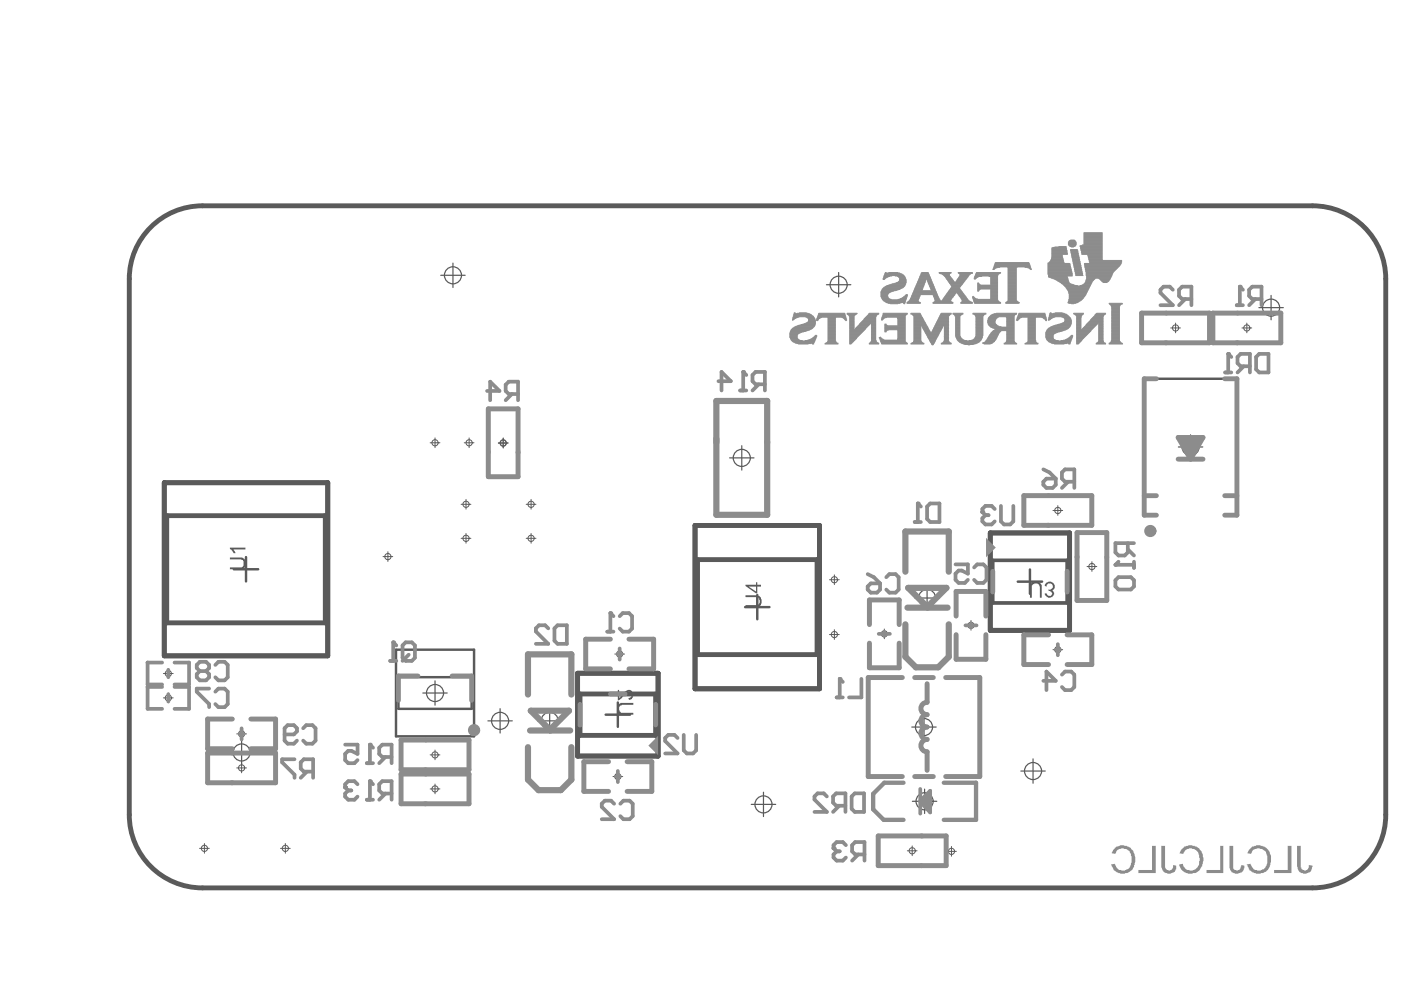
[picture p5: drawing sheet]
<svg xmlns="http://www.w3.org/2000/svg" width="297mm" height="210mm" viewBox="0 0 297 210" stroke-linecap="round" stroke-linejoin="round" font-family="sans-serif">
<g fill="none" stroke="#5a5a5a" stroke-width=".26">
<path d="M93.4 58.4h5.2M96 55.8v5.2M177.8 57.8v5.2M175.2 60.4h5.2M266.9 65.2h5.2M269.5 62.6v5.2M154.7 97.1h5.2M157.3 94.5v5.2M249.8 94.8h5.2M252.4 92.2v5.2M194 126.8h5.1M196.6 124.2v5.2"/>
<path d="M48.6 159.5h5.2M51.2 157v5.1M89.6 146.9h5.2M92.2 144.4v5.1M103.4 152.8h5.2M106 150.3v5.1M114 152.8h5.1M116.5 150.3v5.1M193.3 154.2h5.2M195.9 151.6v5.1M159.3 170.6h5.2M161.9 168v5.1"/>
<path d="M193.4 169.9h5.2M196 167.3v5.2M216.4 163.5h5.2M219 160.9v5.2"/>
<circle cx="96" cy="58.4" r="1.81"/>
<circle cx="177.8" cy="60.4" r="1.81"/>
<circle cx="269.5" cy="65.2" r="1.81"/>
<circle cx="157.3" cy="97.1" r="1.81"/>
<circle cx="252.4" cy="94.8" r="1.81"/>
<circle cx="196.6" cy="126.8" r="1.81"/>
<circle cx="51.2" cy="159.5" r="1.81"/>
<circle cx="92.2" cy="146.9" r="1.81"/>
<circle cx="106" cy="152.8" r="1.81"/>
<circle cx="116.5" cy="152.8" r="1.81"/>
<circle cx="195.9" cy="154.2" r="1.81"/>
<circle cx="161.9" cy="170.6" r="1.81"/>
<circle cx="196" cy="169.9" r="1.81"/>
<circle cx="219" cy="163.5" r="1.81"/>
</g>
<g fill="none" stroke="#5a5a5a" stroke-width=".21">
<path d="M248.2 69.5h2.1M249.2 68.5v2.1M263.3 69.5h2.1M264.4 68.5v2.1M91.2 93.9h2.1M92.2 92.8v2.1M98.4 93.9h2.1M99.5 92.8v2.1M105.7 93.9h2M105.7 94h2M106.7 92.8v2.2M81.2 118h2.1"/>
<path d="M82.2 117v2M97.8 106.9h2M97.8 114.1h2M98.8 105.9v2.1M98.8 113.1v2.1M111.6 106.9h2M111.6 114.1h2M112.6 105.9v2.1M112.6 113.1v2.1M223.2 108.2h2.1M224.3 107.2v2.1M231.5 119.1v2.1"/>
<path d="M130.3 138.7h2.1M131.4 137.6v2.1M175.9 122.9h2M175.9 134.5h2M176.9 121.9v2.1M176.9 133.5v2.1M186.5 134.4h2M187.5 133.4v2M204.8 132.6h2.1M205.9 131.6v2M223.2 137.8h2.1M224.3 136.7v2.1"/>
<path d="M230.5 120.1h2M34.7 148h2M34.7 142.8h2M35.7 141.8v2M35.7 146.9v2.1M50.2 155.6h2.1M51.2 154.6v2M92.2 159v2.1M42.3 179.9h2.1M43.3 178.8v2.1M50.2 162.8h2.1M51.2 161.8v2.1"/>
<path d="M59.5 179.9h2M60.5 178.8v2.1M91.2 167.3h2.1M91.2 160.1h2.1M92.2 166.2v2.1M130 164.6h2M131 163.6v2.1M193.4 179.4v2M201.7 179.5v2M192.4 180.4h2M200.7 180.5h2.1"/>
<circle cx="249.2" cy="69.5" r=".66"/>
<circle cx="264.4" cy="69.5" r=".66"/>
<circle cx="92.2" cy="93.9" r=".66"/>
<circle cx="99.5" cy="93.9" r=".66"/>
<circle cx="106.7" cy="93.9" r=".66"/>
<circle cx="106.7" cy="94" r=".66"/>
<circle cx="82.2" cy="118" r=".66"/>
<circle cx="98.8" cy="114.1" r=".66"/>
<circle cx="98.8" cy="106.9" r=".66"/>
<circle cx="112.6" cy="114.1" r=".66"/>
<circle cx="112.6" cy="106.9" r=".66"/>
<circle cx="224.3" cy="108.2" r=".66"/>
<circle cx="131.4" cy="138.7" r=".66"/>
<circle cx="176.9" cy="134.5" r=".66"/>
<circle cx="176.9" cy="122.9" r=".66"/>
<circle cx="187.5" cy="134.4" r=".66"/>
<circle cx="205.9" cy="132.6" r=".66"/>
<circle cx="224.3" cy="137.8" r=".66"/>
<circle cx="231.5" cy="120.1" r=".66"/>
<circle cx="35.7" cy="142.8" r=".66"/>
<circle cx="35.7" cy="148" r=".66"/>
<circle cx="51.2" cy="155.6" r=".66"/>
<circle cx="43.3" cy="179.9" r=".66"/>
<circle cx="51.2" cy="162.8" r=".66"/>
<circle cx="60.5" cy="179.9" r=".66"/>
<circle cx="92.2" cy="167.3" r=".66"/>
<circle cx="92.2" cy="160.1" r=".66"/>
<circle cx="131" cy="164.6" r=".66"/>
<circle cx="193.4" cy="180.4" r=".66"/>
<circle cx="201.7" cy="180.5" r=".66"/>
</g>
<path d="M52.2 118.1v5.2M242.6 109.2v-28.9h19.7v28.9M49.6 120.7h5.1M84 137.8h16.5v18.3h-16.5zM158 128.7h5.1M160.6 126.1v5.2M215.8 123.3h5.2M218.4 120.7v5.2M84.5 143.6h15.5v6.7h-15.5zM128.4 151.5h5.2M131 148.9v5.2" fill="none" stroke="#5a5a5a" stroke-width=".52"/>
<path d="M34.8 102.3h34.7v36.7h-34.7zM35.4 109.3h33.6v22.8h-33.6zM147.4 111.4h26.3v34.6h-26.3zM147.9 118.7h25.3v20.1h-25.3zM210 113h16.8v20.7h-16.8zM122.5 142.7h17v17.6h-17zM123 147.1h16v8.8h-16z" fill="none" stroke="#5a5a5a" stroke-width="1"/>
<path d="M210.5 118.8h15.8v9h-15.8z" fill="none" stroke="#5a5a5a" stroke-width=".77"/>
<g fill="#5a5a5a">
<path d="M48.7 118.2h1.9a1.17 1.17 0 0 1 1.2 .3 1.17 1.17 0 0 1 .2 1.3 .98 .98 0 0 1-1.3 .9h-2v-.4h2a.84 .84 0 0 0 .8-.3 .84 .84 0 0 0 .1-.9 .75 .75 0 0 0-.9-.5h-2z"/>
<path d="M48.7 116.1h3.3v.4h-2.6l.5 .7v.1h-.4l-.2-.5-.6-.4z"/>
<path d="M131 149.6l.5-.6h2.8v.4h-2.1a.87 .87 0 0 0-.9 .8 .87 .87 0 0 0 .6 .9h2.4v.4h-2.1a1.14 1.14 0 0 1-1.3-1z"/>
<path d="M131 146.3h.3v1.7l.6-.7a1.85 1.85 0 0 1 1.6-1 1.07 1.07 0 0 1 .8 1.1 1.07 1.07 0 0 1-.9 1l-.2-.4a.53 .53 0 0 0 .7-.7 .66 .66 0 0 0-.7-.6v.1a.7 .7 0 0 0-.8 .5l-.6 .8-.8 .4z"/>
<path d="M218.5 123.7l.1-.1a1.62 1.62 0 0 1 2.3 .4v2.7h-.4v-2.1a.87 .87 0 0 0-.8-.9 .87 .87 0 0 0-.9 .7v2.3h-.4v-2.7z"/>
<path d="M221.7 123.7a1.12 1.12 0 0 1 1.1-.4 1.12 1.12 0 0 1 .8 .9v.6l-.4 .4h-.2l.2 .1a.79 .79 0 0 1 0 1.2 1.06 1.06 0 0 1-1.7-.4v-.3h.4a.59 .59 0 0 0 .6 .5 .59 .59 0 0 0 .6-.5l-.3-.4-.5-.1v-.4v.1h.3a.7 .7 0 0 0 .6-.9 .7 .7 0 0 0-1-.4l-.3 .3v.4l-.4-.2z"/>
<path d="M158.1 126.2h2.1a1.22 1.22 0 0 1 1.3 1.6v.1a1.48 1.48 0 0 1-1.5 .9h-1.9v-.5h1.9a.83 .83 0 0 0 1-.3 .83 .83 0 0 0 0-1l-.2-.3h-.4v-.1h-2.3z"/>
<path d="M158.7 124.4l1.6 1v-1zM158.1 124h2.2v-.5h.3v.5h.7v.4h-.7v1.4h-.3l-2.2-1.6z"/>
</g>
<path d="M32 48.2a15.5 15.5 0 0 1 10.9-4.6h235.4a15.5 15.5 0 0 1 15.5 15.5v113.7a15.5 15.5 0 0 1-15.5 15.5h-235.4a15.5 15.5 0 0 1-15.5-15.5v-113.7a15.4 15.4 0 0 1 4.6-10.9z" fill="none" stroke="#5a5a5a" stroke-width="1"/>
<g fill="#8c8c8c">
<path d="M209.1 114l2 2.1-2 2.1z"/>
<path d="M137.5 158.1l2-2.1v4.2z"/>
</g>
<g fill="none" stroke="#8c8c8c" stroke-width=".21">
<path d="M187.2 59.3h.3M187.2 59.2h.4M187.2 59.1h.5M187.2 59h.6M187.3 58.9h.7M187.3 58.8h.9M187.3 58.7h1M187.4 58.6h1.2M187.4 58.5h1.7M187.4 58.4h4.3M187.5 58.3h4.1M187.5 58.2h4"/>
<path d="M187.6 58.2h3.7M187.6 58.1h3.6M187.6 58h3.3M187.7 57.9h.3M187.7 57.8h.2M188.2 57.9h2.5M188.4 57.8h2M189.8 58.5h1.9M189.9 60h2.2M190.1 59.9h2M190.3 58.6h1.5M190.4 59.8h1.7"/>
<path d="M190.5 59.7h1.6M190.5 58.7h1.3M190.5 58.8h1.4M190.6 59.6h1.5M190.6 59.5h1.5M190.6 58.9h1.3M190.7 59.4h1.4M190.7 59.3h1.4M190.7 59.2h1.3M190.7 59.1h1.3M190.7 59h1.3M194.5 60h1.6"/>
<path d="M194.5 59.9h1.7M194.5 59.8h1.7M194.6 59.7h1.6M194.6 59.6h1.7M194.7 59.5h1.6M194.7 59.4h1.6M194.8 59.3h1.5M194.8 59.2h2.6M194.9 59.1h2.5M194.9 59h2.4M195 58.9h2.3M195 58.8h2.3"/>
<path d="M195 58.7h2.2M195.1 58.6h2.1M195.1 58.5h2M195.1 58.4h2M195.1 58.3h1.9M195.2 58.2h1.8M195.2 58.1h1.7M195.3 58h1.6M195.3 57.9h1.5M195.4 57.8h1.4M196.5 59.3h.9M196.6 59.6h.9"/>
<path d="M196.6 59.5h.9M196.6 59.4h.8M196.7 59.8h.9M196.7 59.7h.9M196.8 60h.9M196.8 59.9h.8M199.1 57.9h2.6M199.1 57.8h2.6M199.2 58h2.3M199.5 58.1h1.8M199.7 58.2h1.6M199.8 58.2h1.5"/>
<path d="M200 58.3h1.3M200.1 58.4h1.2M200.2 58.5h1.2M200.3 58.6h1.2M200.4 58.7h1.1M200.5 58.9h1.2M200.5 58.8h1.1M200.6 59h1.2M200.7 59.2h1.2M200.7 59.1h1.2M200.8 59.3h1.2M200.9 59.3h1.1"/>
<path d="M200.9 59.5h1.2M200.9 59.4h1.2M201 59.6h1.2M201.1 59.8h1.3M201.1 59.7h1.2M201.2 59.9h1.2M201.3 60h3M202.5 59.9h1.8M202.6 59.8h1.7M202.7 59.7h1.7M202.7 59.6h1.8M202.8 59.5h1.8"/>
<path d="M202.9 59.4h1.7M202.9 59.3h1.8M203 59.3h1.8M203.1 59.2h1.8M203.1 59.1h1.9M203.2 59h1.8M203.2 57.9h3M203.2 57.8h3M203.2 58.9h1.9M203.2 58.8h2M203.2 58h3M203.3 58.7h2"/>
<path d="M203.4 58.6h1.9M203.4 58.5h2M203.4 58.1h2.4M203.5 58.4h1.9M203.5 58.3h1.9M203.5 58.2h2M203.5 58.2h2.2M206.6 59.2h.2M206.6 59.1h.3M206.6 59h.4M206.6 58.9h.5M206.6 58.8h.7"/>
<path d="M206.6 58.7h.9M206.6 58.6h1.5M206.7 58.5h4.8M206.7 58.4h4.8M206.8 58.3h4.8M206.8 58.2h4.8M206.8 58.2h4.9M206.9 58.1h5M206.9 58h5.2M207 57.9h5.2M207 57.8h5.2M207.3 60h.2"/>
<path d="M209.7 58.6h1.8M210 58.7h1.5M210 60h1.5M210 59.9h1.5M210 59.8h1.5M210 59.7h1.5M210 59.6h1.5M210 59.5h1.5M210 59.4h1.5M210 59.3h1.5M210 59.2h1.5M210 59.1h1.5"/>
<path d="M210 59h1.5M210 58.9h1.5M210 58.8h1.5M210.5 57.1h.3M210.5 57.1h.4M210.6 57h.4M210.6 56.9h.6M210.7 56.8h.7M210.7 56.7h1.3M210.7 56.6h7.8M210.8 56.5h7.6M210.8 56.4h7.6"/>
<path d="M210.8 56.3h7.6M210.9 56.2h7.4M210.9 56.1h7.4M210.9 56h7.4M211 56h7.2M211 55.9h7.2M211 55.8h7.1M211.1 55.7h7M213.6 56.7h2.1M213.7 60h1.8M213.7 59.9h1.8M213.7 59.8h1.8"/>
<path d="M213.7 59.7h1.8M213.7 59.6h1.8M213.7 59.5h1.8M213.7 59.4h1.8M213.7 59.3h1.8M213.7 59.2h1.8M213.7 59.1h1.8M213.7 59h1.8M213.7 58.9h1.8M213.7 58.8h1.8M213.7 58.7h1.8M213.7 58.6h1.8"/>
<path d="M213.7 58.5h1.8M213.7 58.4h1.8M213.7 58.3h1.8M213.7 58.2h1.8M213.7 58.1h1.8M213.7 58h1.8M213.7 57.9h1.8M213.7 57.8h1.8M213.7 57.7h1.8M213.7 57.6h1.8M213.7 57.5h1.8M213.7 57.4h1.8"/>
<path d="M213.7 57.3h1.8M213.7 57.2h1.8M213.7 57.1h1.8M213.7 57h1.8M213.7 56.9h1.8M213.7 56.8h1.8M217.3 56.7h1.2M217.9 56.8h.6M218.1 56.9h.5M218.2 57h.4M218.4 57.1h.2M218.5 57.1h.2"/>
<path d="M222.2 58.2h5.1M222.2 58.1h5.1M222.2 58h5.1M222.2 57.9h5.1M222.2 57.8h5M222.2 57.7h5M222.2 57.6h5M222.2 57.5h5M222.2 57.4h5M222.2 57.3h5M222.2 57.2h5M222.2 57.1h5"/>
<path d="M222.2 57.1h4.9M222.2 57h4.9M222.2 56.9h4.9M222.2 56.8h4.9M222.2 56.7h4.8M222.2 56.6h4.8M222.2 56.5h4.8M222.2 56.4h4.8M222.2 56.3h4.7M222.2 56.2h4.7M222.2 56.1h4.7M222.2 56h4.7"/>
<path d="M222.2 55.9h4.6M222.2 55.8h3.4M222.3 58.6h3.9M222.3 58.5h5M222.3 58.4h5M222.3 58.3h5M222.3 58.2h5M222.4 58.8h3.9M222.4 58.7h3.9M222.4 55.7h3.2M222.5 55.6h3.1M222.6 55.5h2.9"/>
<path d="M222.6 55.4h2.9M222.7 58.9h3.6M222.7 55.3h2.8M222.7 55.2h2.8M222.8 55.1h2.6M222.8 55h2.6M222.9 59h3.5M222.9 54.9h2.5M222.9 54.8h2.5M222.9 54.8h2.4M222.9 54.7h2.4M223 54.6h2.3"/>
<path d="M223 54.5h2.3M223 54.4h2.2M223 54.3h2.2M223 54.2h2.2M223 54.1h2.2M223 54h2.2M223 53.9h3.3M223 53.8h3.3M223 53.7h3.3M223 53.6h3.2M223 53.5h3.2M223 53.4h3.2"/>
<path d="M223 53.3h3.2M223 53.2h3.2M223 53.1h3.2M223 53h3.1M223 52.9h3.1M223 52.8h3.1M223 52.7h3.1M223 52.6h3.1M223.2 59.1h3.2M223.2 52.5h2.9M223.5 59.2h2.9M223.7 59.3h2.7"/>
<path d="M223.7 52.4h2.4M223.8 59.3h2.7M224 59.4h2.5M224.2 59.5h2.3M224.3 59.6h2.3M224.5 59.7h2.1M224.5 52.3h1.6M224.7 59.8h1.9M224.8 59.9h1.9M224.9 60h1.8M226.5 51.9h1.7M226.5 51.8h1.7"/>
<path d="M226.5 51.7h1.7M226.5 51.6h1.7M226.5 51.5h1.7M226.5 51.4h1.7M226.6 52h1.5M226.6 51.3h1.5M226.6 51.2h1.5M226.7 52.1h1.4M226.7 51.1h1.3M226.8 52.2h1.2M226.8 51h1.1M226.9 52.3h.9"/>
<path d="M227 53.2h1.5M227 53.1h1.4M227 53h1.4M227 52.9h1.4M227 50.9h.8M227.1 53.7h1.5M227.1 53.6h1.4M227.1 53.5h1.4M227.1 53.4h1.4M227.1 53.3h1.4M227.2 54.1h1.5M227.2 54h1.4"/>
<path d="M227.2 53.9h1.4M227.2 53.8h1.4M227.2 53.7h1.4M227.2 52.4h.4M227.2 54.6h1.6M227.2 54.5h1.6M227.2 54.4h1.5M227.2 54.3h1.5M227.2 54.2h1.5M227.3 54.9h1.6M227.3 54.8h1.5M227.3 54.7h1.5"/>
<path d="M227.4 55.4h1.6M227.4 55.3h1.5M227.4 55.2h1.5M227.4 55.1h1.5M227.4 55h1.5M227.5 55.9h1.6M227.5 55.8h1.5M227.5 55.7h1.5M227.5 55.6h1.5M227.5 55.5h1.5M227.6 56.2h1.6M227.6 56.1h1.5"/>
<path d="M227.6 56h1.5M227.7 56.7h1.6M227.7 56.6h1.5M227.7 56.5h1.5M227.7 56.4h1.5M227.7 56.3h1.5M227.8 57.1h1.6M227.8 57.1h1.5M227.8 57h1.5M227.8 56.9h1.5M227.8 56.8h1.5M227.9 57.6h1.6"/>
<path d="M227.9 57.5h1.5M227.9 57.4h1.5M227.9 57.3h1.5M227.9 57.2h1.5M228 58h1.5M228 57.9h1.5M228 57.8h1.5M228 57.7h1.5M228.1 58.4h1.5M228.1 58.3h1.4M228.1 58.2h1.4M228.1 58.1h1.4"/>
<path d="M229 52.3h4.7M229 52.2h4.7M229 52.1h4.7M229.1 52.7h4.6M229.1 52.6h4.6M229.1 52.5h4.6M229.1 52.4h4.6M229.2 53.1h4.5M229.2 53h4.5M229.2 52.9h4.5M229.2 52.8h4.5M229.3 53.6h4.4"/>
<path d="M229.3 53.5h4.4M229.3 53.4h4.4M229.3 53.3h4.4M229.3 53.2h4.4M229.4 53.9h4.3M229.4 53.8h4.3M229.4 53.7h4.3M229.4 52h4.3M229.5 51.9h4.2M229.8 51.8h3.9M229.8 51.7h3.9M229.8 51.6h3.9"/>
<path d="M229.8 51.5h3.9M229.8 51.4h3.9M229.8 51.3h3.9M229.8 51.2h3.9M229.8 51.1h3.9M229.8 51h3.9M229.8 50.9h3.9M229.8 50.8h3.9M229.8 50.7h3.9M229.8 50.6h3.9M229.8 50.5h3.9M229.8 50.4h3.9"/>
<path d="M229.8 50.3h3.9M229.8 50.2h3.9M229.8 50.1h3.9M229.8 50h3.9M229.8 49.9h3.9M229.8 49.8h3.9M229.8 49.7h3.9M229.8 49.6h3.9M229.8 49.5h3.9M229.8 49.4h3.9M229.8 49.3h3.9M229.9 56.2h7.6"/>
<path d="M229.9 56.1h7.6M229.9 56h7.7M229.9 55.9h7.8M230 60h1.5M230 56.7h7.1M230 56.6h7.2M230 56.5h7.3M230 56.4h7.4M230 56.3h7.5M230.1 59.9h1.4M230.1 59.8h1.5M230.1 57.1h6.5"/>
<path d="M230.1 57.1h6.6M230.1 57h6.7M230.1 56.9h6.8M230.1 56.8h6.9M230.2 59.7h1.4M230.2 59.6h1.5M230.2 59.5h1.6M230.2 57.6h6M230.2 57.5h6.1M230.2 57.4h6.2M230.2 57.3h6.2M230.2 57.2h6.3"/>
<path d="M230.3 59.4h1.5M230.3 59.3h1.6M230.3 59.3h1.7M230.3 58.4h5.4M230.3 58.3h5.5M230.3 58.2h5.5M230.3 58.1h5.6M230.3 58h5.6M230.3 57.9h5.7M230.3 57.8h5.7M230.3 57.7h5.8M230.4 59.2h1.7"/>
<path d="M230.4 59.1h1.8M230.4 59h5M230.4 58.9h5.1M230.4 58.8h5.1M230.4 58.7h5.2M230.4 58.6h5.2M230.4 58.5h5.3M230.6 54h3.1M230.6 54.3h3.1M230.6 54.2h3.1M230.6 54.1h3.1M230.7 54.7h3"/>
<path d="M230.7 54.6h3M230.7 54.5h3M230.7 54.4h3M230.8 55h2.9M230.8 54.9h2.9M230.8 54.8h2.9M230.9 55.4h6.9M230.9 55.3h6.9M230.9 55.2h6.9M230.9 55.1h2.9M231 55.8h6.7M231 55.7h6.7"/>
<path d="M231 55.6h6.8M231 55.5h6.8M232.9 59.1h2.5M233.1 59.2h2.2M233.2 59.3h2.1M233.3 59.3h1.9M233.4 59.4h1.8M233.5 59.5h1.7M233.6 59.6h1.5M233.7 59.7h1.3M233.8 59.8h1M234 59.9h.7"/>
<path d="M167.5 71.6h1.5M167.5 71.5h1.5M167.5 71.4h1.5M167.5 71.3h1.5M167.5 71.2h1.5M167.5 71.1h1.5M167.5 71h1.6M167.5 70.9h1.6M167.5 70.8h1.7M167.5 70.7h1.9M167.5 70.6h2.1M167.5 70.6h2.3"/>
<path d="M167.6 71.7h1.5M167.6 71.7h1.4M167.6 70.5h2.4M167.6 70.4h2.8M167.6 70.3h3.2M167.6 71.9h1.7M167.6 71.8h1.5M167.6 70.2h3.5M167.6 70.1h3.7M167.7 72.1h1.9M167.7 72h1.7M167.7 70h3.9"/>
<path d="M167.7 69.9h4.1M167.8 72.2h2.3M167.8 69.8h4.2M167.9 72.3h4.9M167.9 69.7h4.3M168 72.4h4.7M168 69.6h4.2M168 67.9h.1M168 67.8h.3M168 67.7h.4M168 67.6h.5M168.1 72.5h4.6"/>
<path d="M168.1 69.5h4.2M168.1 67.5h.6M168.1 67.4h.7M168.1 67.3h1M168.1 67.2h1.3M168.2 67.2h4.3M168.2 67.1h4.2M168.2 67h4.1M168.3 72.6h4.3M168.3 69.5h4.1M168.3 66.9h3.9M168.3 66.8h3.8"/>
<path d="M168.3 66.7h3.7M168.3 66.6h3.5M168.4 69.4h4.1M168.4 66.5h3.2M168.4 66.4h.3M168.4 66.3h.2M168.5 72.7h4.1M168.6 69.3h4M168.7 72.8h3.8M168.8 69.2h3.9M168.9 72.8h3M169 69.1h3.7"/>
<path d="M169 66.4h2.3M169.2 69h3.6M169.3 72.9h2M169.5 66.3h1.5M169.6 68.9h3.2M169.9 68.8h2.9M170.2 68.7h2.7M170.5 68.6h2.4M170.7 72.2h2.1M170.8 68.5h2.1M170.9 67.2h1.6M171 68.4h1.9"/>
<path d="M171.1 67.3h1.5M171.1 68.3h1.8M171.2 72.1h1.6M171.2 67.4h1.5M171.3 68.3h1.6M171.3 68.2h1.6M171.3 67.5h1.4M171.4 68.1h1.5M171.4 68h1.5M171.4 67.9h1.5M171.4 67.8h1.4M171.4 67.7h1.4"/>
<path d="M171.4 67.6h1.4M171.5 72h1.4M171.8 71.9h1.1M172 71.8h1M172.2 72.8h.3M172.2 71.7h.8M172.2 72.9h.3M172.4 71.6h.7M172.5 71.5h.6M172.6 71.4h.6M172.7 71.3h.5M172.8 71.2h.4"/>
<path d="M172.9 71.1h.3M173.1 67.9h.3M173.1 67.8h.4M173.2 68h.2M173.2 67.7h.3M173.2 67.6h.4M173.2 67.5h.6M173.3 67.4h.6M173.3 67.3h.9M173.4 67.2h5.9M173.4 67.1h5.8M173.4 67h5.8"/>
<path d="M173.4 66.9h5.8M173.4 66.8h5.8M173.5 66.7h5.6M173.5 66.6h5.6M173.5 66.5h5.6M173.6 66.4h5.5M174.9 72.9h2.8M174.9 72.8h2.8M175 72.8h2.7M175.2 72.7h2.2M175.4 72.6h1.9M175.5 72.5h1.7"/>
<path d="M175.5 72.4h1.7M175.5 67.3h1.7M175.6 72.3h1.6M175.6 72.2h1.5M175.6 72.1h1.5M175.6 72h1.5M175.6 71.9h1.5M175.6 71.8h1.5M175.6 71.7h1.5M175.6 71.6h1.5M175.6 71.5h1.5M175.6 71.4h1.5"/>
<path d="M175.6 71.3h1.5M175.6 71.2h1.5M175.6 71.1h1.5M175.6 71h1.5M175.6 70.9h1.5M175.6 70.8h1.5M175.6 70.7h1.5M175.6 70.6h1.5M175.6 70.5h1.5M175.6 70.4h1.5M175.6 70.3h1.5M175.6 70.2h1.5"/>
<path d="M175.6 70.1h1.5M175.6 70h1.5M175.6 69.9h1.5M175.6 69.8h1.5M175.6 69.7h1.5M175.6 69.6h1.5M175.6 69.5h1.5M175.6 69.4h1.5M175.6 69.3h1.5M175.6 69.2h1.5M175.6 69.1h1.5M175.6 69h1.5"/>
<path d="M175.6 68.9h1.5M175.6 68.8h1.5M175.6 68.7h1.5M175.6 68.6h1.5M175.6 68.5h1.5M175.6 68.4h1.5M175.6 68.3h1.5M175.6 68.2h1.5M175.6 68.1h1.5M175.6 68h1.5M175.6 67.9h1.5M175.6 67.8h1.5"/>
<path d="M175.6 67.7h1.5M175.6 67.6h1.5M175.6 67.5h1.5M175.6 67.4h1.5M178.5 67.3h.8M178.8 67.4h.6M178.9 67.5h.5M179 67.6h.4M179.1 67.7h.3M179.1 67.8h.4M179.2 67.9h.3M179.3 68h.1"/>
<path d="M179.6 66.6h2M179.6 66.5h2.1M179.6 66.4h2.1M179.7 66.7h1.7M179.9 66.8h1.5M180 66.9h1.2M180.1 67.2h1M180.1 67.1h1M180.1 67h1.1M180.2 72.9h.2M180.2 72.8h.3M180.2 72.8h.4"/>
<path d="M180.2 72.7h.5M180.2 72.6h.6M180.2 72.5h.7M180.2 72.4h.8M180.2 72.3h.9M180.2 72.2h1M180.2 72.1h1.1M180.2 72h1.2M180.2 71.9h1.2M180.2 71.8h1.3M180.2 71.7h1.4M180.2 71.6h1.5"/>
<path d="M180.2 71.5h1.6M180.2 71.4h1.7M180.2 71.3h1.8M180.2 71.2h1.9M180.2 71.1h2M180.2 71h2.1M180.2 70.9h2.2M180.2 70.8h2.3M180.2 70.7h2.3M180.2 70.6h2.4M180.2 70.6h2.5M180.2 70.5h2.6"/>
<path d="M180.2 70.4h2.7M180.2 70.3h2.8M180.2 70.2h2.9M180.2 70.1h3M180.2 70h3.1M180.2 69.9h.9M180.2 69.8h.9M180.2 69.7h.9M180.2 69.6h.9M180.2 69.5h.9M180.2 69.4h.9M180.2 69.3h.9"/>
<path d="M180.2 69.2h.9M180.2 69.1h.9M180.2 69h.9M180.2 68.9h.9M180.2 68.8h.9M180.2 68.7h.9M180.2 68.6h.9M180.2 68.5h.9M180.2 68.4h.9M180.2 68.3h.9M180.2 68.2h.9M180.2 68.1h.9"/>
<path d="M180.2 68h.9M180.2 67.9h.9M180.2 67.8h.9M180.2 67.7h.9M180.2 67.6h.9M180.2 67.5h.9M180.2 67.4h.9M180.2 67.3h.9M180.2 67.2h.9M181.2 69.9h2.2M181.3 69.8h2.2M181.4 69.7h2.1"/>
<path d="M181.4 69.6h2.2M181.4 69.5h2.3M181.5 69.5h2.2M181.6 69.4h2.2M181.7 69.3h2.2M181.8 69.2h2.2M181.9 69.1h2.2M182 69h2.2M182.1 68.9h2.2M182.2 68.8h2.2M182.3 68.7h2.2M182.3 68.6h2.3"/>
<path d="M182.4 68.5h2.3M182.5 68.4h3.2M182.5 68.3h3.2M182.6 68.3h3.1M182.7 68.2h3M182.8 68.1h2.9M182.9 68h2.8M183 67.9h2.7M183.1 67.8h2.6M183.2 67.7h2.5M183.2 67.6h2.5M183.3 67.5h2.4"/>
<path d="M183.4 67.4h2.3M183.5 67.3h2.2M183.6 67.2h2.1M183.7 67.2h2.1M183.7 67.1h2.1M183.8 67h2M183.9 66.9h2M184 66.8h2M184.1 66.7h2M184.2 66.6h2.1M184.2 66.5h2.1M184.3 72.9h2"/>
<path d="M184.3 72.8h2M184.3 66.4h2M184.5 72.7h1.6M184.6 72.6h1.4M184.7 72.5h1.2M184.7 72.4h1.1M184.8 72.3h1M184.8 72.2h1M184.8 72.1h.9M184.8 72h.9M184.8 71.9h.9M184.8 71.8h.9"/>
<path d="M184.8 71.7h.9M184.8 71.6h.9M184.8 71.5h.9M184.8 71.4h.9M184.8 71.3h.9M184.8 71.2h.9M184.8 71.1h.9M184.8 71h.9M184.8 70.9h.9M184.8 70.8h.9M184.8 70.7h.9M184.8 70.6h.9"/>
<path d="M184.8 70.5h.9M184.8 70.4h.9M184.8 70.3h.9M184.8 70.2h.9M184.8 70.1h.9M184.8 70h.9M184.8 69.9h.9M184.8 69.8h.9M184.8 69.7h.9M184.8 69.6h.9M184.8 69.5h.9M184.8 69.4h.9"/>
<path d="M184.8 69.3h.9M184.8 69.2h.9M184.8 69.1h.9M184.8 69h.9M184.8 68.9h.9M184.8 68.8h.9M184.8 68.7h.9M184.8 68.6h.9M184.8 68.5h.9M186.4 71.7h.4M186.4 71.6h.4M186.5 71.8h.6"/>
<path d="M186.5 71.7h.5M186.6 72.1h5.3M186.6 72h.8M186.6 71.9h.6M186.6 71.5h.1M186.7 72.4h5.2M186.7 72.3h5.2M186.7 72.2h5.2M186.8 72.6h5.3M186.8 72.5h5.2M186.8 62.9h1.5M186.8 62.8h1.5"/>
<path d="M186.8 62.7h1.4M186.8 62.6h1.5M186.8 62.5h1.5M186.8 62.4h1.5M186.8 62.3h1.5M186.8 62.2h1.6M186.8 62.1h1.7M186.8 62h1.9M186.8 61.9h2.1M186.8 61.8h2.4M186.9 72.8h5.5M186.9 72.7h5.3"/>
<path d="M186.9 67.8h.2M186.9 67.7h.3M186.9 67.6h.4M186.9 63.1h1.4M186.9 63h1.4M186.9 61.7h2.5M186.9 61.6h2.9M187 72.9h5.4M187 67.9h.1M187 67.5h.4M187 67.4h.6M187 67.3h1"/>
<path d="M187 63.3h1.5M187 63.2h1.4M187 61.6h3.2M187 61.5h3.5M187.1 67.2h4.8M187.1 67.1h4.8M187.1 63.5h1.9M187.1 63.4h1.6M187.1 61.4h3.6M187.1 61.3h3.8M187.1 67h4.8M187.1 66.9h4.9"/>
<path d="M187.1 66.8h5M187.1 63.6h5M187.1 61.2h4M187.2 66.7h5M187.2 66.6h5.2M187.2 66.5h5.2M187.2 66.4h5.2M187.2 63.7h4.8M187.2 61.1h4.1M187.3 63.8h4.7M187.3 61h4.2M187.4 63.8h4.6"/>
<path d="M187.4 60.9h4.2M187.6 70.4h.3M187.6 70.3h.3M187.6 70.2h.4M187.6 70.1h.5M187.6 70h.7M187.6 69.9h4.3M187.6 69.8h4.3M187.6 69.7h4.3M187.6 69.6h4.3M187.6 69.5h4.3M187.6 69.4h4.3"/>
<path d="M187.6 69.3h4.3M187.6 69.2h4.3M187.6 69.1h4.3M187.6 69h.6M187.6 68.9h.4M187.6 68.8h.3M187.6 68.7h.3M187.6 63.9h4.3M187.6 60.8h4.1M187.7 64h4.2M187.7 60.7h4M187.9 64.1h4"/>
<path d="M187.9 60.6h3.9M188.1 64.2h3M188.1 60.5h3.7M188.3 64.3h2.5M188.3 60.5h3.6M188.6 60.4h3.3M188.8 64.4h1.6M188.9 60.3h3.1M189.2 60.2h2.8M189.5 60.1h2.5M190.2 67.3h1.7M190.3 72h1.6"/>
<path d="M190.3 71.9h1.6M190.3 71.8h1.6M190.3 70h1.6M190.3 67.5h1.6M190.3 67.4h1.6M190.4 71.7h1.5M190.4 71.6h1.5M190.4 71.5h1.5M190.4 71.4h1.5M190.4 71.3h1.5M190.4 71.2h1.5M190.4 71.1h1.5"/>
<path d="M190.4 71h1.5M190.4 70.9h1.5M190.4 70.8h1.5M190.4 70.7h1.5M190.4 70.6h1.5M190.4 70.5h1.5M190.4 70.4h1.5M190.4 70.3h1.5M190.4 70.2h1.5M190.4 70.1h1.5M190.4 69h1.5M190.4 68.9h1.5"/>
<path d="M190.4 68.8h1.5M190.4 68.7h1.5M190.4 68.6h1.5M190.4 68.5h1.5M190.4 68.4h1.5M190.4 68.3h1.5M190.4 68.2h1.5M190.4 68.1h1.5M190.4 68h1.5M190.4 67.9h1.5M190.4 67.8h1.5M190.4 67.7h1.5"/>
<path d="M190.4 67.6h1.5M190.4 63.5h1.7M190.7 63.4h1.4M190.9 63.3h1.3M191.2 63.2h1M191.3 63.1h.9M191.5 64.2h.3M191.5 63h.8M191.6 64.3h.2M191.6 62.9h.7M191.7 64.4h.1M191.7 62.8h.6"/>
<path d="M191.8 62.7h.6M191.9 62.7h.5M192 62.6h.4M192.1 62.5h.3M192.3 64.3h2.8M192.3 64.2h2.8M192.3 64.1h2.8M192.4 64h2.5M192.6 63.9h2.2M192.7 63.8h2M192.8 63.8h1.9M192.8 63.7h1.9"/>
<path d="M192.9 63.6h1.8M192.9 63.5h1.9M193 63.4h1.8M193 63.3h1.9M193.1 72.9h2.8M193.1 72.8h2.8M193.1 66.6h2M193.1 66.5h2M193.1 66.4h2M193.1 63.2h1.8M193.1 63.1h1.8M193.2 72.8h2.7"/>
<path d="M193.2 63h1.8M193.2 62.9h1.8M193.2 62.8h1.9M193.3 62.7h1.8M193.4 72.7h2.2M193.4 66.7h1.8M193.4 62.6h1.7M193.4 62.5h5.3M193.5 66.8h1.7M193.5 62.4h5.2M193.5 62.3h5.1M193.5 62.2h5.1"/>
<path d="M193.6 72.6h1.9M193.6 66.9h1.7M193.6 62.1h5M193.6 62h5M193.7 72.5h1.7M193.7 72.4h1.6M193.7 67h1.6M193.7 61.9h4.9M193.7 61.8h4.8M193.8 72.3h1.5M193.8 72.2h1.4M193.8 72.1h1.4"/>
<path d="M193.8 72h1.4M193.8 71.9h1.4M193.8 71.8h1.4M193.8 71.7h1.4M193.8 71.6h1.4M193.8 71.5h1.4M193.8 71.4h1.4M193.8 71.3h1.4M193.8 71.2h1.4M193.8 71.1h1.4M193.8 71h1.4M193.8 70.9h1.4"/>
<path d="M193.8 70.8h1.4M193.8 70.7h1.4M193.8 70.6h1.4M193.8 70.5h1.4M193.8 70.4h1.4M193.8 70.3h1.4M193.8 70.2h1.4M193.8 70.1h1.4M193.8 70h1.4M193.8 69.9h1.4M193.8 69.8h1.4M193.8 69.7h1.4"/>
<path d="M193.8 69.6h1.4M193.8 69.5h1.4M193.8 69.4h1.4M193.8 69.3h1.4M193.8 69.2h1.4M193.8 69.1h1.4M193.8 69h1.4M193.8 68.9h2.6M193.8 68.8h2.5M193.8 68.7h2.5M193.8 68.6h2.5M193.8 68.5h2.5"/>
<path d="M193.8 68.4h2.4M193.8 68.3h2.4M193.8 68.3h2.3M193.8 68.2h2.2M193.8 68.1h2.2M193.8 68h2.1M193.8 67.9h2.1M193.8 67.8h2M193.8 67.7h2M193.8 67.6h1.9M193.8 67.5h1.9M193.8 67.4h1.8"/>
<path d="M193.8 67.3h1.8M193.8 67.2h1.7M193.8 67.2h1.6M193.8 67.1h1.6M193.8 61.7h4.7M193.8 61.6h4.6M193.8 61.6h1.7M193.9 61.5h1.6M193.9 61.4h1.7M194 61.3h1.6M194 61.2h1.6M194 61.1h1.7"/>
<path d="M194 61h1.7M194 60.9h1.7M194.1 60.8h1.7M194.1 60.7h1.7M194.2 60.6h1.7M194.2 60.5h1.7M194.3 60.4h1.7M194.3 60.3h1.7M194.4 60.2h1.6M194.4 60.1h1.7M195.3 69h1.1M195.4 69.2h1.2"/>
<path d="M195.4 69.1h1.1M195.5 69.4h1.2M195.5 69.3h1.1M195.6 69.5h1.2M195.6 69.5h1.1M195.7 69.7h1.2M195.7 69.6h1.1M195.8 69.9h1.2M195.8 69.8h1.1M195.9 70h1.1M196 70.2h1.2M196 70.1h1.1"/>
<path d="M196.1 70.4h1.2M196.1 70.3h1.1M196.2 70.6h1.2M196.2 70.5h1.1M196.3 70.7h2.8M196.3 70.6h2.9M196.3 70.8h2.8M196.4 71h2.6M196.4 70.9h2.6M196.5 71.2h2.4M196.5 71.1h2.4M196.6 71.4h2.2"/>
<path d="M196.6 71.3h2.2M196.7 71.6h1.9M196.7 71.5h2M196.8 71.7h1.8M196.8 60.1h.9M196.9 71.8h1.7M196.9 60.3h.9M196.9 60.2h.9M197 72h1.5M197 71.9h1.5M197 60.5h.9M197 60.4h.9"/>
<path d="M197.1 72.2h1.3M197.1 72.1h1.3M197.1 60.7h.9M197.1 60.6h.9M197.1 60.5h.8M197.2 72.4h1.1M197.2 72.3h1.1M197.2 60.9h.9M197.2 60.8h.9M197.3 72.6h.9M197.3 72.5h.9M197.3 61.2h.9"/>
<path d="M197.3 61.1h.9M197.3 61h.8M197.4 72.7h.7M197.4 61.4h.9M197.4 61.3h.9M197.4 72.8h.6M197.4 72.8h.7M197.4 70.6h1.8M197.4 61.6h1M197.4 61.5h.9M197.5 73h.4M197.5 72.9h.4"/>
<path d="M197.5 70.5h1.8M197.5 70.4h1.8M197.6 73.1h.2M197.6 70.3h1.8M197.6 70.2h1.9M197.7 70.1h1.8M197.7 70h1.9M197.8 69.9h1.8M197.8 69.8h1.9M197.8 64.3h4.2M197.8 64.2h4.2M197.8 64.1h4.2"/>
<path d="M197.8 62.6h.9M197.9 69.7h1.8M197.9 69.6h1.8M197.9 62.8h1M197.9 62.7h.9M198 69.5h1.7M198 69.5h1.8M198 64h3.9M198 63h1M198 62.9h.9M198.1 69.4h1.7M198.1 69.3h1.8"/>
<path d="M198.1 63.3h1M198.1 63.2h1M198.1 63.1h.9M198.2 69.2h1.7M198.2 69.1h1.8M198.2 63.9h3.5M198.2 63.8h3.4M198.2 63.6h1.1M198.2 63.5h1M198.2 63.4h1M198.3 69h1.8M198.3 68.9h1.8"/>
<path d="M198.3 63.8h1.1M198.3 63.7h1.1M198.4 68.8h2.7M198.4 68.7h2.7M198.5 68.6h2.6M198.5 68.5h2.6M198.6 68.4h2.5M198.6 68.3h2.5M198.6 68.2h2.5M198.7 68.1h2.4M198.7 68h2.4M198.8 67.9h2.3"/>
<path d="M198.8 67.8h2.3M198.9 67.7h2.2M198.9 67.6h2.2M199 67.5h2.1M199 67.4h2.1M199.1 67.3h2M199.1 67.2h2M199.2 67.2h1.9M199.2 67.1h1.9M199.3 67h1.9M199.3 66.9h2M199.4 66.8h2"/>
<path d="M199.4 66.7h2.1M199.5 66.6h2.2M199.5 66.5h2.2M199.6 72.9h2.1M199.6 72.8h2.1M199.6 66.4h2.1M199.7 63.8h1.9M199.7 63.7h1.9M199.8 72.7h1.7M199.8 63.6h1.8M199.9 72.6h1.4M199.9 63.5h1.8"/>
<path d="M199.9 63.4h1.9M200 72.5h1.2M200 63.3h1.8M200.1 72.4h1.1M200.1 72.3h1M200.1 63.2h1.8M200.1 63.1h1.9M200.2 72.2h.9M200.2 72.1h.9M200.2 72h.9M200.2 71.9h.9M200.2 71.8h.9"/>
<path d="M200.2 71.7h.9M200.2 71.6h.9M200.2 71.5h.9M200.2 71.4h.9M200.2 71.3h.9M200.2 71.2h.9M200.2 71.1h.9M200.2 71h.9M200.2 70.9h.9M200.2 70.8h.9M200.2 70.7h.9M200.2 70.6h.9"/>
<path d="M200.2 70.5h.9M200.2 70.4h.9M200.2 70.3h.9M200.2 70.2h.9M200.2 70.1h.9M200.2 70h.9M200.2 69.9h.9M200.2 69.8h.9M200.2 69.7h.9M200.2 69.6h.9M200.2 69.5h.9M200.2 69.4h.9"/>
<path d="M200.2 69.3h.9M200.2 69.2h.9M200.2 69.1h.9M200.2 69h.9M200.2 68.9h.9M200.2 63h1.8M200.3 62.9h1.8M200.3 62.8h1.8M200.4 62.7h1.8M200.5 62.7h1.8M200.6 62.6h1.8M200.6 62.5h1.8"/>
<path d="M200.7 62.4h1.8M200.8 62.3h1.8M200.8 62.2h1.9M200.9 62.1h1.8M200.9 62h1.9M201 61.9h3.1M201 61.8h3M201.1 61.7h2.8M201.2 61.6h2.6M201.3 61.5h2.4M201.3 60.1h2.9M201.4 61.4h2.2"/>
<path d="M201.4 60.2h2.7M201.5 61.3h2M201.5 61.2h2M201.5 60.3h2.6M201.6 61.1h1.8M201.6 60.5h2.3M201.6 60.4h2.4M201.7 61h1.7M201.7 60.9h1.8M201.7 60.5h2.1M201.8 60.8h1.8M201.8 60.7h1.9"/>
<path d="M201.8 60.6h1.9M202 66.6h2.2M202 66.5h2.2M202 66.4h2.2M202.2 66.7h1.8M202.4 66.9h1.3M202.4 66.8h1.4M202.5 67.1h1M202.5 67h1.1M202.6 71.3h1M202.6 71.2h.9M202.6 71.1h.9"/>
<path d="M202.6 71h.9M202.6 70.9h.9M202.6 70.8h.9M202.6 70.7h.9M202.6 70.6h.9M202.6 70.5h.9M202.6 70.4h.9M202.6 70.3h.9M202.6 70.2h.9M202.6 70.1h.9M202.6 70h.9M202.6 69.9h.9"/>
<path d="M202.6 69.8h.9M202.6 69.7h.9M202.6 69.6h.9M202.6 69.5h.9M202.6 69.4h.9M202.6 69.3h.9M202.6 69.2h.9M202.6 69.1h.9M202.6 69h.9M202.6 68.9h.9M202.6 68.8h.9M202.6 68.7h.9"/>
<path d="M202.6 68.6h.9M202.6 68.5h.9M202.6 68.4h.9M202.6 68.3h.9M202.6 68.2h.9M202.6 68.1h.9M202.6 68h.9M202.6 67.9h.9M202.6 67.8h.9M202.6 67.7h.9M202.6 67.6h.9M202.6 67.5h.9"/>
<path d="M202.6 67.4h.9M202.6 67.3h.9M202.6 67.2h.9M202.7 71.6h1M202.7 71.5h1M202.7 71.4h.9M202.8 71.7h1.1M202.8 71.7h1M202.9 71.9h1.2M202.9 71.8h1.1M202.9 62.1h1.3M202.9 62h1.2"/>
<path d="M203 72.1h1.4M203 72h1.3M203 62.2h1.3M203.1 72.2h1.9M203.1 62.3h1.2M203.2 72.3h4.6M203.2 62.5h1.2M203.2 62.4h1.1M203.2 72.4h4.5M203.2 62.6h1.3M203.3 72.5h4.4M203.3 62.7h1.3"/>
<path d="M203.4 72.6h4.2M203.4 62.8h1.3M203.5 62.9h1.3M203.6 72.7h3.8M203.6 63.1h1.3M203.6 63h1.3M203.7 64.3h2.5M203.7 64.2h2.5M203.7 64.1h2.5M203.7 63.2h1.3M203.8 72.8h3.4M203.8 63.4h1.3"/>
<path d="M203.8 63.3h1.3M203.9 64h2.1M203.9 63.5h1.3M204 72.8h3M204 63.9h1.7M204 63.8h1.6M204 63.8h1.4M204 63.7h1.4M204 63.6h1.3M204.3 72.9h2.4M204.5 73h1.9M205.3 73.1h.3"/>
<path d="M205.4 72.2h2.5M206 72.1h2M206.2 63.1h.4M206.2 63h.4M206.2 62.9h.3M206.3 72h1.7M206.3 66.6h2.7M206.3 66.5h2.7M206.3 66.4h2.7M206.3 63.4h1M206.3 63.3h.6M206.3 63.2h.4"/>
<path d="M206.3 62.8h.1M206.4 71.9h1.7M206.4 63.7h5.2M206.4 63.6h5.1M206.4 63.5h5.1M206.5 63.9h5.3M206.5 63.8h5.2M206.5 63.8h5.1M206.6 71.8h1.5M206.6 66.7h2.2M206.6 64.2h5.6M206.6 64.1h5.6"/>
<path d="M206.6 64h5.4M206.6 71.7h1.6M206.6 64.3h5.6M206.7 71.6h1.6M206.7 66.9h1.9M206.7 66.8h1.9M206.8 71.5h1.5M206.8 71.4h1.5M206.8 71.3h1.5M206.8 67.1h1.6M206.8 67h1.7M206.9 71.2h1.5"/>
<path d="M206.9 71.1h1.5M206.9 71h1.5M206.9 70.9h1.5M206.9 70.8h1.5M206.9 70.7h1.5M206.9 70.6h1.5M206.9 70.5h1.5M206.9 70.4h1.5M206.9 70.3h1.5M206.9 70.2h1.5M206.9 70.1h1.5M206.9 70h1.5"/>
<path d="M206.9 69.9h1.5M206.9 69.8h1.5M206.9 69.7h1.5M206.9 69.6h1.5M206.9 69.5h1.5M206.9 69.4h1.5M206.9 69.3h1.5M206.9 69.2h1.5M206.9 69.1h1.5M206.9 69h1.5M206.9 68.9h1.5M206.9 68.8h1.5"/>
<path d="M206.9 68.7h1.5M206.9 68.6h1.5M206.9 68.5h1.5M206.9 68.4h1.5M206.9 68.3h1.5M206.9 68.2h1.5M206.9 68.1h1.5M206.9 68h1.5M206.9 67.9h1.5M206.9 67.8h1.5M206.9 67.7h1.5M206.9 67.6h1.5"/>
<path d="M206.9 67.5h1.5M206.9 67.4h1.5M206.9 67.3h1.5M206.9 67.2h1.5M207.3 61.7h.2M207.3 61.6h.3M207.3 61.5h.4M207.3 61.4h.5M207.3 61.3h4.2M207.3 61.2h4.2M207.3 61.1h4.2M207.3 61h4.2"/>
<path d="M207.3 60.9h4.2M207.3 60.8h4.2M207.3 60.7h4.2M207.3 60.6h4.2M207.3 60.5h4.2M207.3 60.4h.5M207.3 60.3h.4M207.3 60.2h.3M207.3 60.1h.3M208.3 72.8h2.1M208.4 72.7h2.1M208.5 72.8h1.7"/>
<path d="M208.7 72.9h1.3M208.7 72.6h1.9M208.9 72.5h1.9M208.9 72.4h2M209 72.3h1.9M209 72.2h2M209.1 72.1h2M209.2 72h2M209.3 71.9h1.9M209.3 71.8h1.9M209.4 71.7h1.8M209.4 71.7h1.9"/>
<path d="M209.4 68.4h1.6M209.4 68.3h1.6M209.4 68.2h1.6M209.4 68.1h1.6M209.4 68h1.7M209.4 67.9h1.7M209.5 71.6h1.8M209.5 68.7h1.7M209.5 68.6h1.6M209.5 68.5h1.6M209.5 67.8h1.6M209.5 67.7h1.7"/>
<path d="M209.5 67.6h1.7M209.5 67.5h1.7M209.6 71.5h1.8M209.6 71.4h1.8M209.6 68.9h1.7M209.6 68.8h1.6M209.6 67.4h1.8M209.6 67.3h1.9M209.7 71.3h1.8M209.7 71.2h1.8M209.7 69h1.7M209.7 67.2h2"/>
<path d="M209.8 71.1h1.8M209.8 69.1h1.8M209.8 67.2h5.2M209.9 71h1.7M209.9 70.9h1.8M209.9 69.2h1.9M209.9 67.1h5.1M210 70.8h1.7M210 69.3h2.3M210 67h5.1M210 63.4h1.5M210 70.7h1.8"/>
<path d="M210 70.6h1.8M210 69.4h5M210 66.9h5.1M210 63.3h1.5M210 63.2h1.5M210 63.1h1.5M210 63h1.5M210 62.9h1.5M210 62.8h1.5M210 62.7h1.5M210 62.6h1.5M210 62.5h1.5"/>
<path d="M210 62.4h1.5M210 62.3h1.5M210 62.2h1.5M210 62.1h1.5M210 62h1.5M210 61.9h1.5M210 61.8h1.5M210 61.7h1.5M210 61.6h1.5M210 61.5h1.5M210 61.4h1.5M210 60.4h1.5"/>
<path d="M210 60.3h1.5M210 60.2h1.5M210 60.1h1.5M210.1 70.6h1.8M210.1 66.8h5.1M210.2 70.5h1.8M210.2 69.5h4.8M210.3 70.4h1.8M210.3 66.7h5.1M210.4 70.3h1.8M210.4 69.5h4.6M210.5 70.2h1.8"/>
<path d="M210.5 66.6h5.1M210.6 70.1h4.4M210.7 69.6h4.3M210.8 70h4.2M210.8 66.5h4.8M210.9 69.9h4.1M211.1 69.8h3.9M211.1 69.7h3.9M211.2 66.4h4.4M212.9 72.9h2.7M212.9 72.8h2.7M212.9 72.8h2.6"/>
<path d="M213.2 72.7h2.1M213.2 64.2h2.9M213.3 72.6h1.9M213.3 64.3h2.7M213.3 64.1h2.8M213.4 72.5h1.7M213.4 72.4h1.7M213.4 72.3h1.6M213.4 67.3h1.6M213.4 67.2h1.6M213.4 64h2.5M213.5 72.2h1.5"/>
<path d="M213.5 72.1h1.5M213.5 72h1.5M213.5 71.9h1.5M213.5 71.8h1.5M213.5 71.7h1.5M213.5 71.6h1.5M213.5 71.5h1.5M213.5 71.4h1.5M213.5 71.3h1.5M213.5 71.2h1.5M213.5 71.1h1.5M213.5 71h1.5"/>
<path d="M213.5 70.9h1.5M213.5 70.8h1.5M213.5 70.7h1.5M213.5 70.6h1.5M213.5 70.5h1.5M213.5 70.4h1.5M213.5 70.3h1.5M213.5 70.2h1.5M213.5 69.3h1.5M213.5 69.2h1.5M213.5 69.1h1.5M213.5 69h1.5"/>
<path d="M213.5 68.9h1.5M213.5 68.8h1.5M213.5 68.7h1.5M213.5 68.6h1.5M213.5 68.5h1.5M213.5 68.4h1.5M213.5 68.3h1.5M213.5 68.2h1.5M213.5 68.1h1.5M213.5 68h1.5M213.5 67.9h1.5M213.5 67.8h1.5"/>
<path d="M213.5 67.7h1.5M213.5 67.6h1.5M213.5 67.5h1.5M213.5 67.4h1.5M213.5 63.9h2.3M213.6 63.8h2.1M213.7 63.8h1.9M213.7 63.7h1.8M213.7 63.6h1.8M213.7 63.5h1.8M213.7 63.4h1.8M213.7 63.3h1.8"/>
<path d="M213.7 63.2h1.8M213.7 63.1h1.8M213.7 63h1.8M213.7 62.9h1.8M213.7 62.8h1.8M213.7 62.7h1.8M213.7 62.6h1.8M213.7 62.5h1.8M213.7 62.4h1.8M213.7 62.3h1.8M213.7 62.2h1.8M213.7 62.1h1.8"/>
<path d="M213.7 62h1.8M213.7 61.9h1.8M213.7 61.8h1.8M213.7 61.7h1.8M213.7 61.6h1.8M213.7 61.5h1.8M213.7 61.4h1.8M213.7 61.3h1.8M213.7 61.2h1.8M213.7 61.1h1.8M213.7 61h1.8M213.7 60.9h1.8"/>
<path d="M213.7 60.8h1.8M213.7 60.7h1.8M213.7 60.6h1.8M213.7 60.5h1.8M213.7 60.4h1.8M213.7 60.3h1.8M213.7 60.2h1.8M213.7 60.1h1.8M215.5 67.9h.3M215.6 67.8h.3M215.6 67.7h.4M215.6 67.6h.5"/>
<path d="M215.7 68h.1M215.7 67.5h.5M215.7 67.4h.6M215.7 67.3h.9M215.8 67.2h5.9M215.8 67.1h5.9M215.8 67h5.8M215.8 66.9h5.8M215.9 66.8h5.7M215.9 66.7h5.7M215.9 66.6h5.6M216 66.5h5.5"/>
<path d="M216 66.4h5.5M217.3 72.9h2.8M217.3 72.8h2.8M217.4 72.8h2.7M217.7 72.7h2.1M217.8 72.6h1.9M217.9 72.5h1.7M218 72.4h1.6M218 72.3h1.6M218 72.2h1.6M218 72.1h1.5M218 72h1.5"/>
<path d="M218 71.9h1.5M218 71.8h1.5M218 71.7h1.5M218 71.6h1.5M218 71.5h1.5M218 71.4h1.5M218 71.3h1.5M218 71.2h1.5M218 71.1h1.5M218 71h1.5M218 70.9h1.5M218 70.8h1.5"/>
<path d="M218 70.7h1.5M218 70.6h1.5M218 70.5h1.5M218 70.4h1.5M218 70.3h1.5M218 70.2h1.5M218 70.1h1.5M218 70h1.5M218 69.9h1.5M218 69.8h1.5M218 69.7h1.5M218 69.6h1.5"/>
<path d="M218 69.5h1.5M218 69.4h1.5M218 69.3h1.5M218 69.2h1.5M218 69.1h1.5M218 69h1.5M218 68.9h1.5M218 68.8h1.5M218 68.7h1.5M218 68.6h1.5M218 68.5h1.5M218 68.4h1.5"/>
<path d="M218 68.3h1.5M218 68.2h1.5M218 68.1h1.5M218 68h1.5M218 67.9h1.5M218 67.8h1.5M218 67.7h1.5M218 67.6h1.5M218 67.5h1.5M218 67.4h1.5M218 67.3h1.6M220.9 67.3h.9"/>
<path d="M221.2 67.4h.6M221.3 67.5h.5M221.4 67.6h.4M221.5 67.7h.4M221.6 67.9h.3M221.6 67.8h.3M221.7 71.6h1.6M221.7 71.5h1.6M221.7 71.4h1.6M221.7 71.3h1.6M221.7 71.2h1.6M221.7 71.1h1.6"/>
<path d="M221.7 71h1.7M221.7 70.9h1.7M221.7 70.8h1.8M221.7 70.7h2M221.7 70.6h2.1M221.7 70.6h2.3M221.7 70.5h2.6M221.7 68h.2M221.8 71.8h1.6M221.8 71.7h1.6M221.8 71.7h1.5M221.8 70.4h2.9"/>
<path d="M221.8 70.3h3.2M221.9 72h1.8M221.9 71.9h1.6M221.9 70.2h3.4M221.9 70.1h3.7M222 72.1h1.8M222 70h3.9M222 69.9h4.1M222.1 72.2h2.3M222.1 69.8h4.1M222.2 72.3h4.9M222.2 69.7h4.2"/>
<path d="M222.3 72.4h4.8M222.3 69.6h4.2M222.3 67.9h.2M222.3 67.8h.3M222.3 67.7h.4M222.3 67.6h.5M222.4 72.5h4.6M222.4 69.5h4.2M222.4 67.5h.6M222.4 67.4h.7M222.4 67.3h1M222.4 67.2h1.3"/>
<path d="M222.5 67.2h4.2M222.5 67.1h4.1M222.5 67h4M222.5 66.9h3.9M222.6 72.6h4.4M222.6 69.5h4.1M222.6 66.8h3.7M222.6 66.7h3.5M222.6 66.6h3.5M222.6 66.5h3.2M222.6 66.4h.3M222.6 66.3h.2"/>
<path d="M222.7 72.7h4.3M222.7 69.4h4.1M222.8 69.3h4.1M222.9 72.8h4M223.1 69.2h3.8M223.2 72.8h2.9M223.3 69.1h3.7M223.4 66.4h2.2M223.6 72.9h2M223.6 69h3.4M223.8 66.3h1.4M223.8 68.9h3.3"/>
<path d="M224.2 68.8h2.9M224.5 68.7h2.6M224.9 68.6h2.3M224.9 72.2h2.2M225 60.1h1.9M225.1 68.5h2.1M225.1 67.2h1.7M225.1 60.2h2M225.3 68.4h1.9M225.3 60.3h2M225.4 67.3h1.5M225.4 60.4h2.2"/>
<path d="M225.5 72.1h1.7M225.5 68.3h1.7M225.5 60.5h2.4M225.6 67.4h1.4M225.6 60.5h2.8M225.7 68.3h1.5M225.7 68.2h1.5M225.7 67.6h1.4M225.7 67.5h1.3M225.7 60.6h5.4M225.8 68.1h1.4M225.8 68h1.4"/>
<path d="M225.8 67.9h1.4M225.8 67.8h1.3M225.8 67.7h1.3M225.8 60.7h5.3M225.9 72h1.3M225.9 60.8h5.1M226 60.9h5M226.1 71.9h1.1M226.1 61.1h4.8M226.1 61h4.8M226.1 61.2h4.7M226.2 71.8h1"/>
<path d="M226.2 61.4h4.5M226.2 61.3h4.6M226.3 61.5h4.4M226.4 71.7h.8M226.4 64.2h2M226.4 64.1h2.1M226.4 61.6h4.2M226.5 72.8h.4M226.5 71.7h.8M226.5 64h2.2M226.5 63.9h2.3M226.5 63.8h2.5"/>
<path d="M226.5 61.9h4M226.5 61.8h4.1M226.5 61.7h4.1M226.6 72.9h.3M226.6 64.3h1.5M226.6 63.8h2.5M226.6 63.7h2.7M226.6 63.6h2.8M226.6 63.5h2.9M226.6 62.2h3.8M226.6 62.1h3.8M226.6 62h3.9"/>
<path d="M226.7 71.6h.6M226.7 63.4h2.8M226.7 63.3h2.9M226.7 63.2h3M226.7 63.1h3M226.7 63h3.1M226.7 62.9h3.2M226.7 62.8h3.3M226.7 62.7h3.3M226.7 62.7h3.4M226.7 62.6h3.5M226.7 62.5h3.5"/>
<path d="M226.7 62.4h3.6M226.7 62.3h3.6M226.8 71.5h.5M226.9 71.4h.5M227 71.3h.4M227.1 71.2h.3M227.2 71.1h.2M227.2 64.4h.5M227.6 66.5h2.1M227.6 66.4h2.1M227.7 66.6h2M227.9 66.7h1.6"/>
<path d="M228 66.8h1.5M228.2 67h1.1M228.2 66.9h1.2M228.3 72.9h.3M228.3 72.8h.4M228.3 72.8h.5M228.3 72.7h.6M228.3 72.6h.7M228.3 72.5h.8M228.3 72.4h.9M228.3 72.3h1M228.3 72.2h1.1"/>
<path d="M228.3 72.1h1.1M228.3 72h1.2M228.3 71.9h1.2M228.3 71.8h1.3M228.3 71.7h1.4M228.3 71.7h1.5M228.3 71.6h1.6M228.3 71.5h1.7M228.3 71.4h1.8M228.3 71.3h1.9M228.3 71.2h2M228.3 71.1h2.1"/>
<path d="M228.3 71h2.2M228.3 70.9h2.3M228.3 70.8h2.3M228.3 70.7h2.4M228.3 70.6h2.5M228.3 70.6h2.6M228.3 70.5h2.7M228.3 70.4h2.8M228.3 70.3h2.9M228.3 70.2h3M228.3 70.1h3M228.3 70h3.1"/>
<path d="M228.3 69.9h.9M228.3 69.8h.9M228.3 69.7h.9M228.3 69.6h.9M228.3 69.5h.9M228.3 69.4h.9M228.3 69.3h.9M228.3 69.2h.9M228.3 69.1h.9M228.3 69h.9M228.3 68.9h.9M228.3 68.8h.9"/>
<path d="M228.3 68.7h.9M228.3 68.6h.9M228.3 68.5h.9M228.3 68.4h.9M228.3 68.3h.9M228.3 68.2h.9M228.3 68.1h.9M228.3 68h.9M228.3 67.9h.9M228.3 67.8h.9M228.3 67.7h.9M228.3 67.6h.9"/>
<path d="M228.3 67.5h.9M228.3 67.4h.9M228.3 67.3h.9M228.3 67.2h1M228.3 67.1h1M229 60.5h2.2M229.3 69.9h2.2M229.4 69.8h2.2M229.4 60.5h1.8M229.5 69.7h2.2M229.5 69.6h2.3M229.5 60.4h1.8"/>
<path d="M229.6 69.5h2.2M229.7 69.5h2.2M229.7 60.3h1.6M229.8 69.4h2.2M229.8 60.2h1.6M229.9 69.3h2.2M229.9 60.1h1.5M230 69.2h2.2M230.1 69.1h2.2M230.2 69h2.2M230.3 68.9h2.2M230.3 68.8h2.3"/>
<path d="M230.4 68.7h2.3M230.5 68.6h2.3M230.6 68.5h2.3M230.6 68.4h3.3M230.7 68.3h3.2M230.8 68.3h3.1M230.9 68.2h3M231 68.1h2.9M231.1 68h2.8M231.2 67.9h2.7M231.2 67.8h2.7M231.3 67.7h2.6"/>
<path d="M231.4 67.6h2.5M231.5 67.5h2.4M231.6 67.4h2.3M231.7 67.3h2.2M231.8 67.2h2.1M231.9 67.1h2.1M232 67h2M232.1 66.9h2M232.1 66.8h2M232.2 66.7h2M232.3 66.6h2.1M232.4 72.9h2"/>
<path d="M232.4 72.8h2M232.4 66.5h2M232.5 72.8h1.9M232.5 66.4h1.9M232.6 72.7h1.5M232.8 72.6h1.3M232.9 72.5h1.1M232.9 72.4h1.1M232.9 72.3h1.1M232.9 72.2h1M232.9 72.1h1M232.9 72h1"/>
<path d="M232.9 71.9h1M232.9 71.8h1M232.9 71.7h1M232.9 71.6h1M232.9 71.5h1M232.9 71.4h1M232.9 71.3h1M232.9 71.2h1M232.9 71.1h1M232.9 71h1M232.9 70.9h1M232.9 70.8h1"/>
<path d="M232.9 70.7h1M232.9 70.6h1M232.9 70.5h1M232.9 70.4h1M232.9 70.3h1M232.9 70.2h1M232.9 70.1h1M232.9 70h1M232.9 69.9h1M232.9 69.8h1M232.9 69.7h1M232.9 69.6h1"/>
<path d="M232.9 69.5h1M232.9 69.4h1M232.9 69.3h1M232.9 69.2h1M232.9 69.1h1M232.9 69h1M232.9 68.9h1M232.9 68.8h1M232.9 68.7h1M232.9 68.6h1M232.9 68.5h1M235.2 72.9h2.8"/>
<path d="M235.2 72.8h2.8M235.2 72.8h2.7M235.2 64.4h2.8M235.2 64.3h2.7M235.2 64.5h2.7M235.3 72.7h2.4M235.3 64.6h2.3M235.4 72.6h2.1M235.5 72.5h2M235.5 64.8h2M235.5 64.7h2M235.6 72.4h1.9"/>
<path d="M235.6 72.3h1.8M235.6 72.2h1.8M235.6 65h1.8M235.6 64.9h1.9M235.7 72.1h1.7M235.7 72h1.7M235.7 71.9h1.7M235.7 71.8h1.7M235.7 71.7h1.7M235.7 71.6h1.7M235.7 71.5h1.7M235.7 71.4h1.7"/>
<path d="M235.7 71.3h1.7M235.7 71.2h1.7M235.7 71.1h1.7M235.7 71h1.7M235.7 70.9h1.7M235.7 70.8h1.7M235.7 70.7h1.7M235.7 70.6h1.7M235.7 70.5h1.7M235.7 70.4h1.7M235.7 70.3h1.7M235.7 70.2h1.7"/>
<path d="M235.7 70.1h1.7M235.7 70h1.7M235.7 69.9h1.7M235.7 69.8h1.7M235.7 69.7h1.7M235.7 69.6h1.7M235.7 69.5h1.7M235.7 69.4h1.7M235.7 69.3h1.7M235.7 69.2h1.7M235.7 69.1h1.7M235.7 69h1.7"/>
<path d="M235.7 68.9h1.7M235.7 68.8h1.7M235.7 68.7h1.7M235.7 68.6h1.7M235.7 68.5h1.7M235.7 68.4h1.7M235.7 68.3h1.7M235.7 68.2h1.7M235.7 68.1h1.7M235.7 68h1.7M235.7 67.9h1.7M235.7 67.8h1.7"/>
<path d="M235.7 67.7h1.7M235.7 67.6h1.7M235.7 67.5h1.7M235.7 67.4h1.7M235.7 67.3h1.7M235.7 67.2h1.7M235.7 67.1h1.7M235.7 67h1.7M235.7 66.9h1.7M235.7 66.8h1.7M235.7 66.7h1.7M235.7 66.6h1.7"/>
<path d="M235.7 66.5h1.7M235.7 66.4h1.7M235.7 66.3h1.7M235.7 66.2h1.7M235.7 66.1h1.7M235.7 66h1.7M235.7 65.9h1.7M235.7 65.8h1.7M235.7 65.7h1.7M235.7 65.6h1.7M235.7 65.5h1.7M235.7 65.4h1.7"/>
<path d="M235.7 65.3h1.7M235.7 65.2h1.7M235.7 65.1h1.7"/>
</g>
<g fill="none" stroke="#8c8c8c" stroke-width="1">
<path d="M242 66.4h14.4v6.3h-14.4zM257.2 66.4h14.4v6.3h-14.4zM103.5 86.7h6.3v14.4h-6.3zM245.2 80.3h-2.6v28.9h2.6M249.8 92.8h5.3l-2.7 4.6zM249.8 97.4h5.3M259.7 80.3h2.6v28.9h-2.6M217.1 105.1h14.4v6.3h-14.4zM228.4 112.9h6.3v14.4h-6.3zM242.6 105.1h2.6M259.7 105.1h2.6M129.4 135.5h-5.2v6.3h5.2"/>
<path d="M133.4 135.5h5.2v6.3h-5.2M184.3 136.4v5.2h6.3v-5.2M184.3 132.4v-5.2h6.3v5.2M202.7 130.6v-5.2h6.3v5.2M202.7 134.6v5.2h6.3v-5.2M210.5 121.1v4.4M222.3 134.6h-5.2v6.3h5.2M226.3 134.6h5.2v6.3h-5.2M226.3 121.1v4.4M44 159.7h14.4v6.3h-14.4zM49.3 152.5h-5.3v6.3h5.3M53.2 152.5h5.2v6.3h-5.2"/>
<path d="M85 156.9h14.4v6.3h-14.4zM88.6 143.3h-4.1v5.2M95.9 143.3h4.1v5.2M123 149.3v4.4M129.4 147.1h3.1M139 149.3v4.4M191.3 143.7h-7.2v20.9h7.2M193.9 143.7h4M196.6 145v3.9M196.6 159.4v3.9M200.5 143.7h7.2v20.9h-7.2M85 164.1h14.4v6.3h-14.4z"/>
<path d="M129 161.5h-5.2v6.3h5.2M133 161.5h5.2v6.3h-5.2M186.2 177.2h14.4v6.3h-14.4zM193.9 164.6h4"/>
</g>
<g fill="none" stroke="#8c8c8c" stroke-width=".79">
<path d="M248.7 61.4l-.7-.6h-1.3l-.7 .6v.7l2.7 2.6h-2.7M251.3 63.4l-1.3 1.3M252.6 63.4h-2l-.6-.7v-1.3l.6-.6h2v3.9M262.2 64.7h1.3M262.9 60.8v3.9M266.2 63.4l-1.4 1.3M267.5 63.4h-2l-.7-.7v-1.3l.7-.6h2v3.9M131 138.7h.8M131.4 137.5v2.4M186.3 134.4h2.4M187.5 134v.8M204.7 132.6h2.4"/>
<path d="M205.9 132.2v.8M223.9 137.8h.8M224.3 136.6v2.3M31.3 140.5v4.6h3.1M31.3 145.6v4.7h3.1M31.3 145.6h3.1M31.3 140.5h3.1M31.3 145.6h.1M31.3 140.5h.1M35.7 142v1.6M35.7 147.2v1.6M37 140.5h3.1v4.6h-3.1"/>
<path d="M37 145.6h3.1v4.7h-3.1M50.8 155.6h.8M51.2 154.4v2.4M130.6 164.6h.8M131 163.5v2.3M195.1 169.8l2.1-2.1v4.6l-2.1-2.3M195.1 167.3v5.2"/>
</g>
<path d="M151.9 85h10.8v24.2h-10.8zM251 93.6h3l-1.6 2.6zM252.4 93.5v2.7M192 132.4v6.9l2.2 2.2h4.7l2.3-2.2v-6.9M192 121.2v-8.5h9.2v8.5M192.4 128.8h8.5M196.7 128.6l4-4h-8.1l4.2 4.2M111.9 158.4v6.9l2.3 2.2h4.7l2.2-2.2v-6.9M111.9 147.3v-8.6h9.2v8.6M112.4 154.9h8.5M116.6 154.7l4-4h-8.1l4.2 4.2M196.7 168.6l.1 2.2-.9-.8 .3-.8" fill="none" stroke="#8c8c8c" stroke-width="1.3"/>
<path d="M191.6 166h-4.1l-2.4 2.3v3.3l2.3 2.2h4.2M200.1 166h6.8v7.8h-6.8" fill="none" stroke="#8c8c8c" stroke-width=".92"/>
<circle cx="262.9" cy="60.8" r=".39" fill="#8c8c8c"/>
<g fill="none" stroke="#8c8c8c" stroke-width=".79">
<path d="M262.9 60.8l.6 .6M42.4 142.3l-.7-.7v-.6l.7-.7h1.3l.6 .7v.6l-.6 .7M42.4 142.3l-.7 .6v.7l.7 .7h1.3l.6-.7v-.7l-.6-.6M42.4 142.3h1.3M44.3 146h-2.6v.7l2.6 2.6v.6M45.7 146.7l.6-.7h1.3l.7 .7v2.6l-.7 .6h-1.3l-.6-.6M45.7 141l.6-.7h1.3l.7 .7v2.6l-.7 .7h-1.3l-.6-.7M60.3 155.7h2l.7-.6v-.7l-.7-.7h-1.3l-.7 .7v2.6l.7 .7h1.3l.7-.7M64.3 154.4l.6-.7h1.3l.7 .7v2.6l-.7 .7h-1.3l-.6-.7M62.4 161h-2.6v.6l2.6 2.7v.6M65.1 163.6l-1.3 1.3M66.4 163.6h-2l-.6-.7v-1.3l.6-.6h2v3.9"/>
<path d="M77.8 169.6h1.3M78.4 165.6v4M81.7 168.3l-1.3 1.3M83 168.3h-1.9l-.7-.7v-1.3l.7-.7h1.9v4"/>
</g>
<circle cx="78.4" cy="165.6" r=".39" fill="#8c8c8c"/>
<path d="M75.8 166.3l-.7-.7h-1.3l-.6 .7v.6M78.4 165.6l.7 .7" fill="none" stroke="#8c8c8c" stroke-width=".79"/>
<circle cx="73.2" cy="166.9" r=".39" fill="#8c8c8c"/>
<path d="M83.4 136.2v3.9M85.3 136.8l.7-.6h1.3l.7 .6v2.7l-.7 .6h-1.3l-.7-.6zM86.7 138.8l-1.4 1.3M82.7 140.1h1.3M73.2 166.9l.6 .7M73.8 167.6h.7M73.8 167.6l-.6 .7v.6l.6 .7h1.3l.7-.7" fill="none" stroke="#8c8c8c" stroke-width=".79"/>
<circle cx="83.4" cy="136.2" r=".39" fill="#8c8c8c"/>
<path d="M83.4 136.2l.6 .6M116.2 133.2l-.6-.6h-1.3l-.7 .6v.7l2.6 2.6h-2.6M118.2 132.6h2v3.9h-2l-.6-.6v-2.7zM78.4 157.9v3.9M77.8 161.8h1.3M81.7 160.5l-1.3 1.3M83 160.5h-1.9l-.7-.7v-1.3l.7-.6h1.9v3.9" fill="none" stroke="#8c8c8c" stroke-width=".79"/>
<circle cx="78.4" cy="157.9" r=".39" fill="#8c8c8c"/>
<path d="M73.2 157.9h2.6v1.9l-1.3-.6h-.7l-.6 .6v1.4l.6 .6h1.3l.7-.6M78.4 157.9l.7 .6M177.4 147.9h1.3M178 143.9v4M182.6 143.9v4h-2.6" fill="none" stroke="#8c8c8c" stroke-width=".79"/>
<circle cx="178" cy="143.9" r=".39" fill="#8c8c8c"/>
<path d="M221.2 99.5l1.3 .7 1.3 1.3M221.2 102.1l.7-.6h1.9v1.3l-.6 .7h-1.3l-.7-.7zM226.5 102.1l-1.4 1.4M227.8 102.1h-2l-.7-.6v-1.3l.7-.7h2v4M236.5 119.8h3.9M239.1 115.2v1.9l-.6 .7h-1.4l-.6-.7v-1.9h3.9M239.1 116.5l1.3 1.3M240.4 119.1v1.3M184 124.3l.6-.6h2v1.3l-.7 .7h-1.3l-.6-.7zM184 121.7l1.3 .7 1.3 1.3M187.9 122.4l.7-.7h1.3l.6 .7v2.6l-.6 .7h-1.3l-.7-.7M178 143.9l.7 .7" fill="none" stroke="#8c8c8c" stroke-width=".79"/>
<circle cx="236.5" cy="119.8" r=".39" fill="#8c8c8c"/>
<path d="M193.9 110.7h1.3M194.6 106.7v4M196.6 107.4l.6-.7h2v4h-2l-.6-.7zM237.1 119.1l-.6 .7M236.5 123l.6-.6h2.7l.6 .6v1.3l-.6 .7h-2.7l-.6-.7z" fill="none" stroke="#8c8c8c" stroke-width=".79"/>
<circle cx="194.6" cy="106.7" r=".39" fill="#8c8c8c"/>
<path d="M194.6 106.7l.6 .7M210.9 107.9l-.7-.6h-1.3l-.6 .6v.7M212.2 107.3v3.2l.7 .7h1.3l.6-.7v-3.2" fill="none" stroke="#8c8c8c" stroke-width=".79"/>
<circle cx="208.3" cy="108.6" r=".39" fill="#8c8c8c"/>
<path d="M259.8 79h1.3M260.4 75v4M263.7 77.7l-1.3 1.3M265 77.7h-2l-.6-.7v-1.3l.6-.7h2v4M267 75h1.9v4h-1.9l-.7-.7v-2.6zM202.6 119.7h2.6v1.9l-1.3-.6h-.7l-.6 .6v1.3l.6 .7h1.4l.6-.7M208.3 108.6l.6 .6M208.9 109.2h.7M208.9 109.2l-.6 .7v.6l.6 .7h1.3l.7-.7M206.5 120.3l.7-.6h1.3l.7 .6v2.6l-.7 .7h-1.3l-.7-.7M221.2 144.4h2.6l-1.9-2v3.9M225.1 143l.7-.6h1.3l.7 .6v2.7l-.7 .6h-1.3l-.7-.6" fill="none" stroke="#8c8c8c" stroke-width=".79"/>
<circle cx="260.4" cy="75" r=".39" fill="#8c8c8c"/>
<path d="M157.6 78.9v3.9M260.4 75l.7 .7M156.9 82.8h1.3M160.9 81.5l-1.4 1.3M162.2 81.5h-2l-.7-.7v-1.3l.7-.6h2v3.9" fill="none" stroke="#8c8c8c" stroke-width=".79"/>
<circle cx="157.6" cy="78.9" r=".39" fill="#8c8c8c"/>
<path d="M157.6 78.9l.6 .6M152.3 80.8h2.6l-1.9-1.9v3.9M128.8 133.9h1.3M129.4 130v3.9M131.4 130.6l.6-.6h1.4l.6 .6v2.7l-.6 .6h-1.4l-.6-.6M143.7 156.5l-.7-.7h-1.3l-.7 .7v.6l2.7 2.6h-2.7M145 155.8v3.3l.6 .6h1.3l.7-.6v-3.3" fill="none" stroke="#8c8c8c" stroke-width=".79"/>
<circle cx="129.4" cy="130" r=".39" fill="#8c8c8c"/>
<path d="M129.4 130l.7 .6M130.2 170.4l-.6-.6h-1.4l-.6 .6v.7l2.6 2.6h-2.6M131.5 170.4l.7-.6h1.3l.6 .6v2.6l-.6 .7h-1.3l-.7-.7M175.3 168.9l-.6-.7h-1.4l-.6 .7v.6l2.6 2.6h-2.6M177.9 170.8l-1.3 1.3M179.3 170.8h-2l-.7-.6v-1.3l.7-.7h2v3.9M179.3 179.2l-.6-.7h-1.3l-.7 .7v.7M180.6 168.9l.6-.7h2v3.9h-2l-.6-.6zM182 181.2l-1.3 1.3M183.3 181.2h-2l-.6-.7v-1.3l.6-.7h2v4" fill="none" stroke="#8c8c8c" stroke-width=".79"/>
<circle cx="176.7" cy="179.9" r=".39" fill="#8c8c8c"/>
<path d="M103.3 82.9h2.6l-2-2v4M108.5 83.5l-1.3 1.4M109.8 83.5h-1.9l-.7-.6v-1.3l.7-.7h1.9v4M176.7 179.9l.7 .6M177.4 180.5h.6M177.4 180.5l-.7 .7v.6l.7 .7h1.3l.6-.7" fill="none" stroke="#8c8c8c" stroke-width=".79"/>
<g fill="#8c8c8c">
<path d="M275 179.3h.8v4.5a.84 .84 0 0 0 .7 .7 .84 .84 0 0 0 .9-.4l.1-.7 .8 .1-.3 1a1.25 1.25 0 0 1-1.2 .7h-.5a1.93 1.93 0 0 1-1.3-1.9z"/>
<path d="M273 179.3h.8v5.8h-3.7v-.6h2.9z"/>
<path d="M264.7 180.3l.2-.2a2.55 2.55 0 0 1 4.2 .4 3.7 3.7 0 0 1-.4 4.1 2.7 2.7 0 0 1-3.8-.3l-.5-1 .7-.2v.2a1.82 1.82 0 0 0 2.2 1.2 1.82 1.82 0 0 0 1.4-2v-.1a2.08 2.08 0 0 0-1.2-2.4 1.54 1.54 0 0 0-2.2 1l-.8-.1z"/>
<path d="M260.7 179.3h.8v4.2a.8 .8 0 0 0 .4 1 .8 .8 0 0 0 1-.3l.3-.8 .6 .1a1.59 1.59 0 0 1-1.6 1.7 1.59 1.59 0 0 1-1.5-1.8z"/>
<path d="M258.7 179.3h.7v5.8h-3.6v-.6h2.9z"/>
<path d="M250.4 180.1l.2-.1a2.18 2.18 0 0 1 2.3-.7 2.39 2.39 0 0 1 2.1 2.4 3.2 3.2 0 0 1-.6 2.8 2.62 2.62 0 0 1-4.1-.4l-.1-.4h-.2v-.4l.8-.2v.4l.3 .3a1.01 1.01 0 0 0 1 .7 1.66 1.66 0 0 0 2.1-1.9 2.16 2.16 0 0 0-.9-2.5 1.73 1.73 0 0 0-2.5 .9l-.8-.1z"/>
<path d="M246.2 179.3h.8v4a.9 .9 0 0 0 .6 1.2 .9 .9 0 0 0 1.1-.7v-.4l.7 .1v.4a1.36 1.36 0 0 1-2 1.2l-.7-.3-.5-.9z"/>
<path d="M244.3 179.3h.7v5.8h-3.6v-.6h2.9z"/>
<path d="M236.4 179.7h.1a2.66 2.66 0 0 1 2.8-.1 2.66 2.66 0 0 1 1.4 2.4v.5a2.89 2.89 0 0 1-1.7 2.6 3.2 3.2 0 0 1-2.2-.1v-.2a1.16 1.16 0 0 1-1-1l-.2-.5 .8-.2 .1 .3a1.56 1.56 0 0 0 2.4 .9 1.84 1.84 0 0 0 1-1.7 2.53 2.53 0 0 0-.9-2.5l-.4-.1a1.47 1.47 0 0 0-2.1 1l-.8-.1z"/>
</g>
<g fill="none" stroke="#8c8c8c" stroke-width="1.3">
<circle cx="243.9" cy="112.6" r=".65"/>
<circle cx="100.5" cy="154.8" r=".65"/>
</g>
<path d="M196.6 148.9a1.31 1.31 0 0 0-1.4 1.3 1.31 1.31 0 0 0 1.4 1.3 1.31 1.31 0 0 0-1.4 1.3 1.31 1.31 0 0 0 1.4 1.4 1.31 1.31 0 0 0-1.4 1.3 1.31 1.31 0 0 0 1.4 1.3 1.31 1.31 0 0 0-1.4 1.3 1.31 1.31 0 0 0 1.4 1.3" fill="none" stroke="#8c8c8c" stroke-width="1"/>
</svg>
